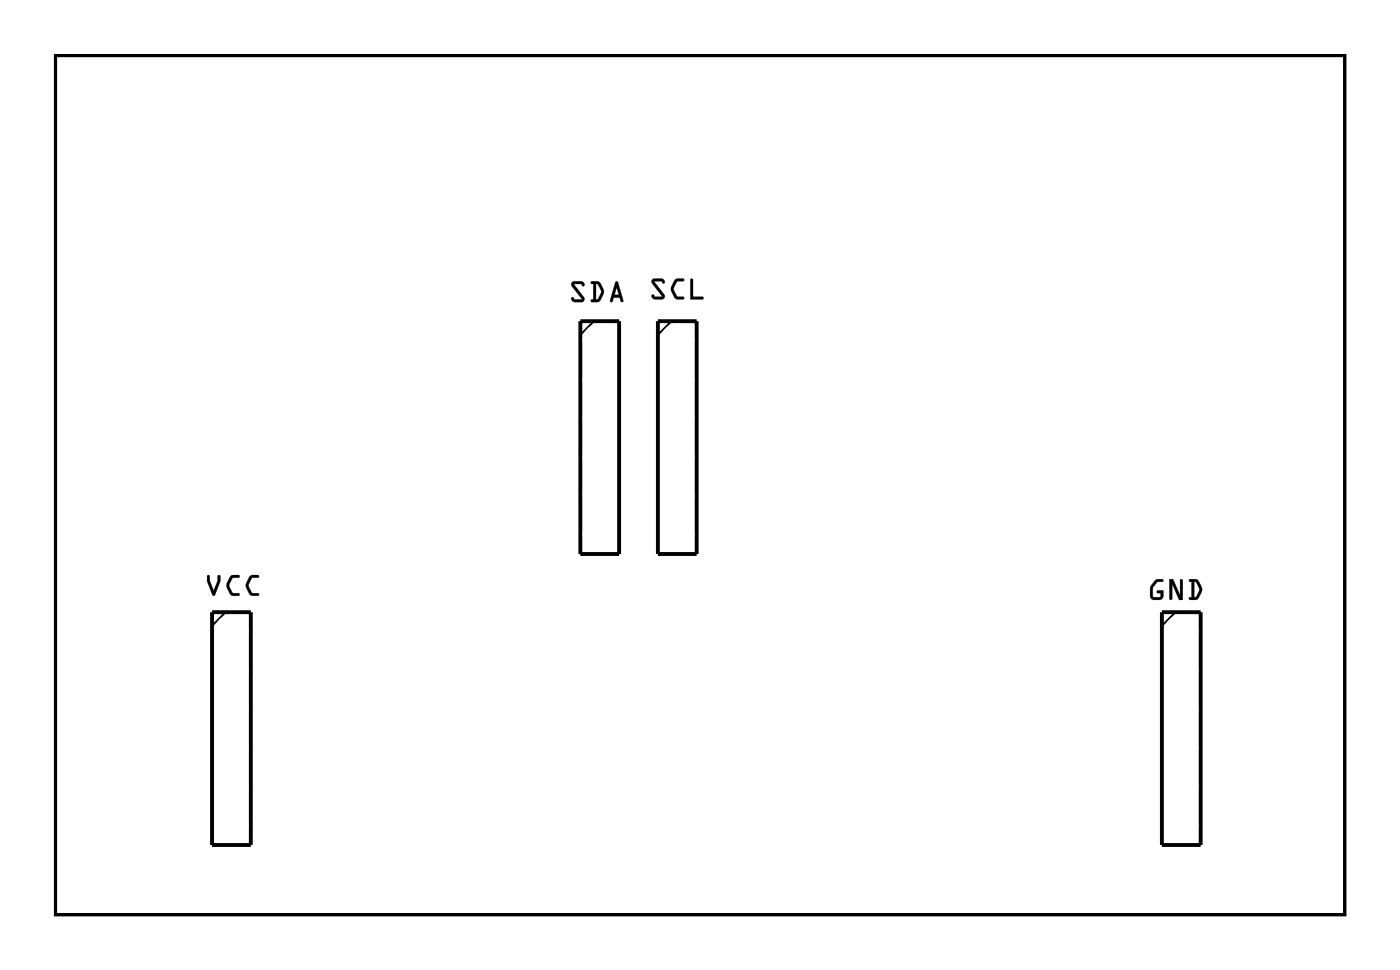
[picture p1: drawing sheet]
<svg xmlns="http://www.w3.org/2000/svg" width="92mm" height="63mm" viewBox="0 0 92 63" stroke-linecap="round" stroke-linejoin="round" font-family="sans-serif">
<path d="M3.6 3.6h84.5v56.3h-84.5z" fill="none" stroke="#000" stroke-width=".2"/>
<g fill="#000">
<path d="M3.6 3.6h84.5v56.3h-84.5zM3.6 3.6v56.3h84.5v-56.3z"/>
<path d="M37.5 18.5l.7-.1 .1 .3a.13 .13 0 0 1-.1 0 .13 .13 0 0 1-.1-.1h-.5l.7 .9a.21 .21 0 0 1 0 .2 .21 .21 0 0 1-.2 .1h-.5l-.2-.3a.13 .13 0 0 1 .2 0 .13 .13 0 0 1 .1 .1h.4l-.6-.9zM37.5 18.5v.2l.6 .9h-.4l-.2-.1v.1l.2 .2h.5l.1-.3-.7-.9h.5l.1 .1 .1-.1-.2-.2zM38.7 18.4h.6l.3 .7-.3 .6-.5 .1a.1 .1 0 0 1-.1-.1 .1 .1 0 0 1 .1-.1h.1v-1h-.2zM38.7 18.4v.2h.2v1h-.1l-.1 .1 .5 .1 .3-.5v-.4l-.3-.4zM39 18.6l.1 1 .1-.1 .2-.4-.2-.5zM39 18.6h.2l.2 .5-.3 .5h-.1zM40.3 18.4l.2 .1 .3 1.2v.1l-.1-.1-.1-.2h-.4l-.1 .3-.1-.1zM40.4 18.4l-.4 1.3 .1 .1 .1-.3h.4l.1 .2 .1 .1v-.1l-.3-1.2zM40.4 18.8l-.1 .5h.2zM40.4 18.8l.2 .5h-.4z"/>
<path d="M37.5 18.5l.6-.1 .2 .2-.1 .1-.1-.1h-.5l.7 .9-.1 .3h-.5l-.3-.2 .1-.1 .1 .1h.5l-.6-.9zM38.7 18.4l.6 .1a.8 .8 0 0 1 0 1.1l-.1 .2-.5-.1v-.1h.2v-1h-.2zM39 18.6v1h.1l.3-.5-.2-.5zM40.3 18.4l.2 .1 .3 1.2v.1l-.1-.1-.1-.2h-.4l-.1 .2h-.1zM40.4 18.8l-.1 .5h.2z"/>
<path d="M42.7 18.3l.7-.1 .2 .3a.13 .13 0 0 1-.2 0 .13 .13 0 0 1-.1-.1h-.4l.6 .9a.21 .21 0 0 1 0 .2 .21 .21 0 0 1-.1 .1h-.6l-.1-.2a.13 .13 0 0 1 .1-.1 .13 .13 0 0 1 .1 .1h.5l-.7-.8zM42.8 18.3l-.1 .3 .7 .8h-.5l-.1-.1-.1 .1 .2 .2h.5l.1-.3-.6-.9h.4l.2 .2v-.2l-.2-.2zM44.2 18.3l.5-.1a.1 .1 0 0 1 .1 .1 .1 .1 0 0 1-.1 .1h-.3l-.3 .5 .3 .5h.3a.1 .1 0 0 1 .1 .1 .1 .1 0 0 1-.1 .1h-.4l-.3-.5v-.3zM44.2 18.3l-.2 .4a.83 .83 0 0 0 .3 .9h.4l.1-.1v-.1h-.4l-.3-.4v-.2l.3-.4h.4v-.1l-.4-.1zM45.2 18.3h.2v1.1h.6a.1 .1 0 0 1 .1 .1 .1 .1 0 0 1-.1 .1h-.8zM45.3 18.3l-.1 1.3h.8v-.2h-.6v-1.1z"/>
<path d="M42.7 18.3l.6-.1 .2 .2v.2l-.2-.2h-.4l.6 .9-.1 .3h-.5l-.2-.1 .1-.2 .1 .1h.5l-.7-.8zM44.2 18.3l.2-.1 .4 .1v.1h-.4l-.3 .5 .3 .5h.4v.1l-.1 .1a.6 .6 0 0 1-.7-.6v-.3zM45.3 18.3h.1v1.1h.6v.2h-.8z"/>
<path d="M13.6 37.7h.1v.3l.3 .7 .3-.7v-.3a.1 .1 0 0 1 0-.1 .1 .1 0 0 1 .1 .1v.3l-.4 1-.4-1zM13.6 37.7v.3l.3 .9 .1 .1 .4-1v-.3h-.1v.3l-.3 .7-.3-.7v-.3zM15.1 37.7l.5-.1a.1 .1 0 0 1 .1 .1 .1 .1 0 0 1-.1 .1h-.4l-.2 .5 .2 .5h.4a.1 .1 0 0 1 .1 .1 .1 .1 0 0 1-.1 .1h-.5l-.2-.5-.1-.3zM15.1 37.7l-.2 .4a.83 .83 0 0 0 .3 .9h.4l.1-.1-.1-.1h-.4l-.2-.4v-.2l.2-.4h.4l.1-.1h-.1h-.3zM16.4 37.7l.5-.1a.1 .1 0 0 1 .1 .1 .1 .1 0 0 1-.1 .1h-.4l-.2 .5 .2 .5h.4a.1 .1 0 0 1 .1 .1 .1 .1 0 0 1-.1 .1h-.5l-.3-.5v-.3zM16.4 37.7l-.3 .4a.83 .83 0 0 0 .4 .9h.4l.1-.1-.1-.1h-.4l-.2-.4v-.2l.2-.4h.4l.1-.1h-.1h-.3z"/>
<path d="M13.6 37.7h.1v.3l.3 .7 .3-.7v-.3h.1v.3l-.3 1-.2-.1-.3-.9zM15.1 37.7l.2-.1 .4 .1v.1h-.5l-.2 .5 .2 .5h.5v.2h-.1a.6 .6 0 0 1-.8-.6l.1-.3zM16.4 37.7l.2-.1 .4 .1-.1 .1h-.4l-.2 .5 .2 .5h.4l.1 .2h-.1a.6 .6 0 0 1-.8-.6v-.3z"/>
<path d="M75.7 38l.4-.1a.1 .1 0 0 1 .1 .1 .1 .1 0 0 1-.1 .1h-.3l-.3 .4 .1 .6h.4v-.3h-.1a.1 .1 0 0 1-.1-.1 .1 .1 0 0 1 .1-.1h.3l-.1 .6-.1 .1-.6-.1-.1-.2 .1-.6zM75.7 38a.9 .9 0 0 0-.2 1.2h.6l.1-.2v-.3h-.3l-.1 .1h.3l-.1 .3-.5-.1 .1-.6 .2-.3h.4v-.1l-.3-.1zM76.6 37.9h.3l.4 1.1v-1a.1 .1 0 0 1 .1-.1 .1 .1 0 0 1 .1 .1v1.3h-.3l-.4-1.1v1a.1 .1 0 0 1-.1 .1 .1 .1 0 0 1-.1-.1zM76.6 37.9v1.3l.1 .1 .1-.1v-1l.5 1.1h.2v-1.3l-.1-.1-.1 .1v1l-.4-1.1zM77.9 37.9h.5l.4 .7-.3 .6-.5 .1a.1 .1 0 0 1-.1-.1 .1 .1 0 0 1 .1-.1h.1v-1h-.2zM77.9 37.9v.2h.2v1h-.2v.1l.5 .1 .3-.5v-.4l-.3-.4zM78.2 38.1v1l.2-.1 .2-.4-.2-.5zM78.2 38.1h.2l.2 .5-.3 .5h-.1z"/>
<path d="M75.7 38l.2-.1h.3v.1v.1h-.4l-.2 .3-.1 .6 .5 .1v-.3h-.2v-.1h.4v.4l-.1 .2h-.5l-.2-.1-.1-.2a.94 .94 0 0 1 .4-1zM76.6 37.9h.3l.4 1.1v-1l.1-.1 .1 .1v1.3h-.2l-.5-1.1v1l-.1 .1-.1-.1zM77.9 37.9l.5 .1a.8 .8 0 0 1 .1 1.1l-.1 .2-.5-.1v-.1h.2v-1h-.2zM78.2 38.1v1h.1l.3-.5-.2-.5z"/>
</g>
<path d="M38 21h2.6v15.3h-2.6zM43.1 21h2.5v15.3h-2.5zM13.9 40.1h2.5v15.2h-2.5zM76.1 40.1h2.6v15.2h-2.6z" fill="none" stroke="#000" stroke-width=".25"/>
<path d="M38.9 21l-.9 .9M44 21l-.9 .9M14.8 40.1l-.9 .9M77 40.1l-.9 .9" fill="none" stroke="#000" stroke-width=".13"/>
<circle cx="44.4" cy="22.3" r=".74" fill="#fff"/>
<circle cx="44.4" cy="22.3" r=".74" fill="none" stroke="#fff" stroke-width=".76" stroke-linecap="butt"/>
<circle cx="44.4" cy="24.8" r=".74" fill="#fff"/>
<circle cx="44.4" cy="24.8" r=".74" fill="none" stroke="#fff" stroke-width=".76" stroke-linecap="butt"/>
<circle cx="44.4" cy="27.4" r=".74" fill="#fff"/>
<circle cx="44.4" cy="27.4" r=".74" fill="none" stroke="#fff" stroke-width=".76" stroke-linecap="butt"/>
<circle cx="44.4" cy="29.9" r=".74" fill="#fff"/>
<circle cx="44.4" cy="29.9" r=".74" fill="none" stroke="#fff" stroke-width=".76" stroke-linecap="butt"/>
<circle cx="44.4" cy="32.5" r=".74" fill="#fff"/>
<circle cx="44.4" cy="32.5" r=".74" fill="none" stroke="#fff" stroke-width=".76" stroke-linecap="butt"/>
<circle cx="44.4" cy="35" r=".74" fill="#fff"/>
<circle cx="44.4" cy="35" r=".74" fill="none" stroke="#fff" stroke-width=".76" stroke-linecap="butt"/>
<circle cx="39.3" cy="22.3" r=".74" fill="#fff"/>
<circle cx="39.3" cy="22.3" r=".74" fill="none" stroke="#fff" stroke-width=".76" stroke-linecap="butt"/>
<circle cx="39.3" cy="24.8" r=".74" fill="#fff"/>
<circle cx="39.3" cy="24.8" r=".74" fill="none" stroke="#fff" stroke-width=".76" stroke-linecap="butt"/>
<circle cx="39.3" cy="27.4" r=".74" fill="#fff"/>
<circle cx="39.3" cy="27.4" r=".74" fill="none" stroke="#fff" stroke-width=".76" stroke-linecap="butt"/>
<circle cx="39.3" cy="29.9" r=".74" fill="#fff"/>
<circle cx="39.3" cy="29.9" r=".74" fill="none" stroke="#fff" stroke-width=".76" stroke-linecap="butt"/>
<circle cx="39.3" cy="32.5" r=".74" fill="#fff"/>
<circle cx="39.3" cy="32.5" r=".74" fill="none" stroke="#fff" stroke-width=".76" stroke-linecap="butt"/>
<circle cx="39.3" cy="35" r=".74" fill="#fff"/>
<circle cx="39.3" cy="35" r=".74" fill="none" stroke="#fff" stroke-width=".76" stroke-linecap="butt"/>
<circle cx="77.4" cy="41.3" r=".74" fill="#fff"/>
<circle cx="77.4" cy="41.3" r=".74" fill="none" stroke="#fff" stroke-width=".76" stroke-linecap="butt"/>
<circle cx="77.4" cy="43.9" r=".74" fill="#fff"/>
<circle cx="77.4" cy="43.9" r=".74" fill="none" stroke="#fff" stroke-width=".76" stroke-linecap="butt"/>
<circle cx="77.4" cy="46.4" r=".74" fill="#fff"/>
<circle cx="77.4" cy="46.4" r=".74" fill="none" stroke="#fff" stroke-width=".76" stroke-linecap="butt"/>
<circle cx="77.4" cy="49" r=".74" fill="#fff"/>
<circle cx="77.4" cy="49" r=".74" fill="none" stroke="#fff" stroke-width=".76" stroke-linecap="butt"/>
<circle cx="77.4" cy="51.5" r=".74" fill="#fff"/>
<circle cx="77.4" cy="51.5" r=".74" fill="none" stroke="#fff" stroke-width=".76" stroke-linecap="butt"/>
<circle cx="77.4" cy="54" r=".74" fill="#fff"/>
<circle cx="77.4" cy="54" r=".74" fill="none" stroke="#fff" stroke-width=".76" stroke-linecap="butt"/>
<circle cx="15.2" cy="41.3" r=".74" fill="#fff"/>
<circle cx="15.2" cy="41.3" r=".74" fill="none" stroke="#fff" stroke-width=".76" stroke-linecap="butt"/>
<circle cx="15.2" cy="43.9" r=".74" fill="#fff"/>
<circle cx="15.2" cy="43.9" r=".74" fill="none" stroke="#fff" stroke-width=".76" stroke-linecap="butt"/>
<circle cx="15.2" cy="46.4" r=".74" fill="#fff"/>
<circle cx="15.2" cy="46.4" r=".74" fill="none" stroke="#fff" stroke-width=".76" stroke-linecap="butt"/>
<circle cx="15.2" cy="49" r=".74" fill="#fff"/>
<circle cx="15.2" cy="49" r=".74" fill="none" stroke="#fff" stroke-width=".76" stroke-linecap="butt"/>
<circle cx="15.2" cy="51.5" r=".74" fill="#fff"/>
<circle cx="15.2" cy="51.5" r=".74" fill="none" stroke="#fff" stroke-width=".76" stroke-linecap="butt"/>
<circle cx="15.2" cy="54" r=".74" fill="#fff"/>
<circle cx="15.2" cy="54" r=".74" fill="none" stroke="#fff" stroke-width=".76" stroke-linecap="butt"/>
</svg>
